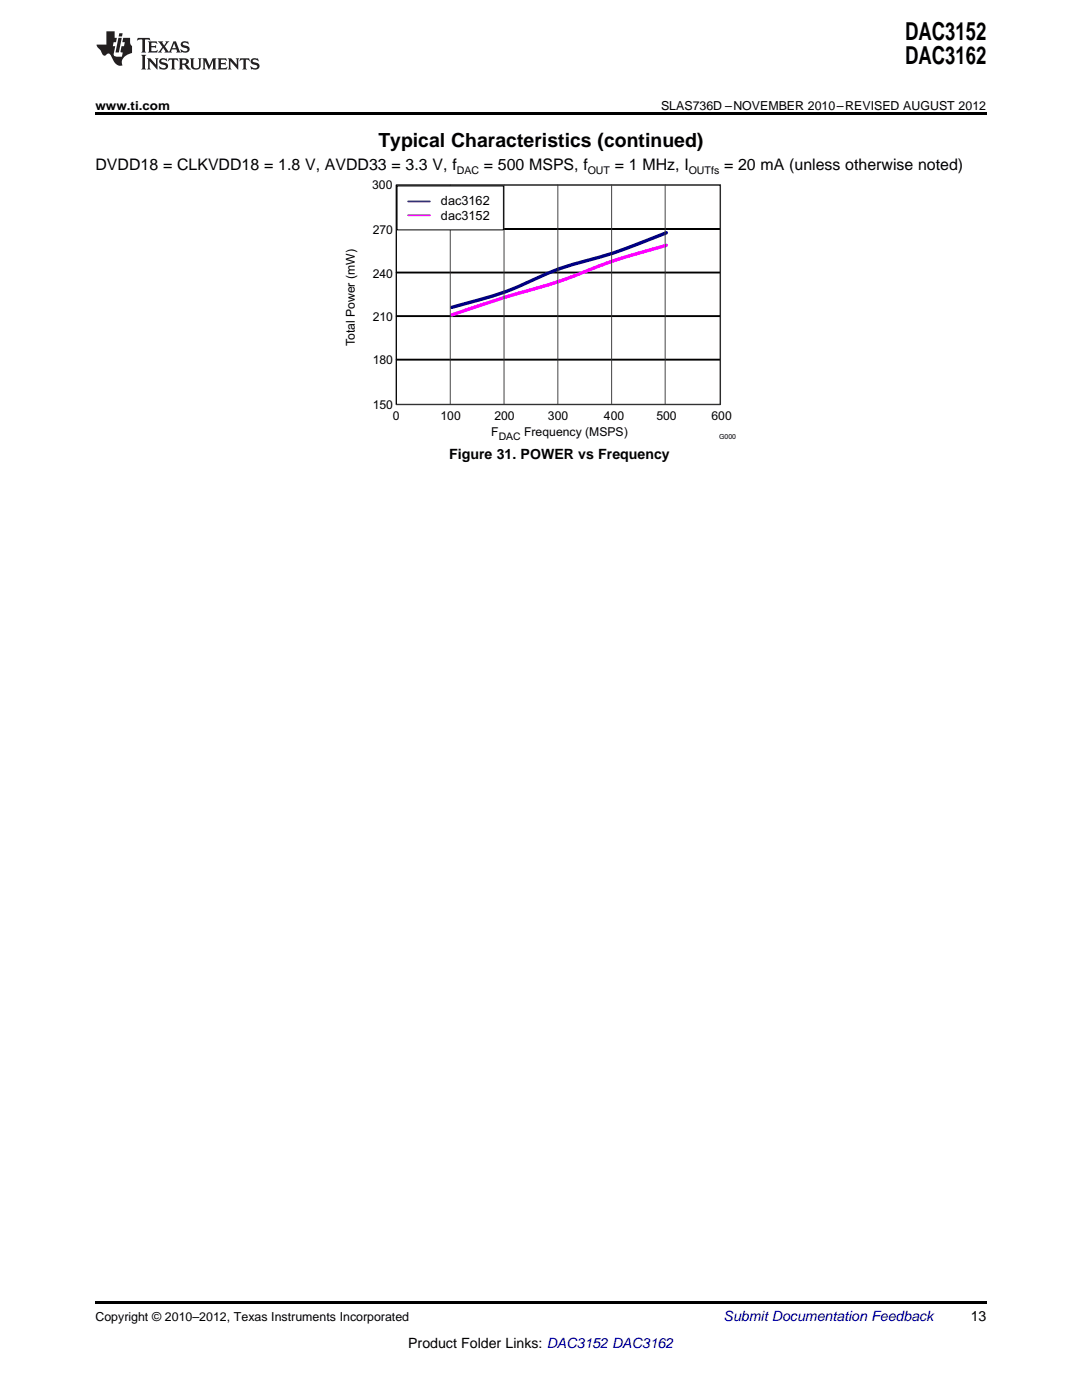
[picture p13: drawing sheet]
<svg xmlns="http://www.w3.org/2000/svg" width="216mm" height="279mm" viewBox="0 0 216 279" stroke-linecap="round" stroke-linejoin="round" font-family="sans-serif">
<defs><g id="words">
<g font-size="4.9">
<text x="180.6" y="7.9">DAC3152</text>
<text x="180.6" y="12.8">DAC3162</text>
</g>
<text font-size="3.9" x="75.5" y="29.3">Typical Characteristics (continued)</text>
<g font-size="3.2">
<text x="19" y="34">DVDD18 = CLKVDD18 = 1.8 V, AVDD33 = 3.3 V, f</text>
<text x="96.5" y="34">= 500 MSPS, f</text>
<text x="122.7" y="34">= 1 MHz, I</text>
<text x="144.5" y="34">= 20 mA (unless otherwise noted)</text>
</g>
<g font-size="2.8">
<text x="89.6" y="91.6">Figure 31. POWER vs Frequency</text>
<text x="193.7" y="263.6">13</text>
<text x="81.5" y="269">Product Folder Links: DAC3152 DAC3162</text>
</g>
<text font-size="2.8" fill="#0000c8" x="144.4" y="263.6">Submit Documentation Feedback</text>
<g font-size="2.5">
<text x="19" y="21.9">www.ti.com</text>
<text x="131.9" y="21.9">SLAS736D –NOVEMBER 2010–REVISED AUGUST 2012</text>
<text x="88" y="40.9">dac3162</text>
<text x="88" y="43.8">dac3152</text>
<text x="19" y="263.6">Copyright © 2010–2012, Texas Instruments Incorporated</text>
</g>
<g font-size="2.4">
<text x="74.3" y="37.8">300</text>
<text x="74.4" y="46.8">270</text>
<text x="74.4" y="55.6">240</text>
<text x="74.4" y="64.1">210</text>
<text x="70.8" y="69.1" transform="rotate(-90 70.8 69.1)">Total Power (mW)</text>
<text x="74.4" y="72.6">180</text>
<text x="74.4" y="81.6">150</text>
<text x="78.4" y="83.7">0</text>
<text x="87.9" y="83.7">100</text>
<text x="98.7" y="83.7">200</text>
<text x="109.3" y="83.7">300</text>
<text x="120.5" y="83.7">400</text>
<text x="131" y="83.7">500</text>
<text x="142" y="83.7">600</text>
<text x="98" y="87">F</text>
<text x="104.6" y="87">Frequency (MSPS)</text>
</g>
<g font-size="2.1">
<text x="91.1" y="34.6">DAC</text>
<text x="117.3" y="34.6">OUT</text>
<text x="137.4" y="34.6">OUTfs</text>
<text x="99.5" y="87.8">DAC</text>
</g>
<text font-size="1.4" x="143.5" y="87.7">G000</text>
</g></defs>
<path d="M79.1 54.3h64.6v.2h-64.6zM79.1 54.4h64.6M79.3 45.7h64.4M79.3 45.6h64.4v.2h-64.4zM79.1 63h64.6v.2h-64.6zM79.1 71.7h64.6v.2h-64.6zM79.1 63.1h64.6M79.1 71.8h64.6" fill="none" stroke="#000" stroke-width=".2"/>
<path d="M90 61.2l2.8-.8a69.3 69.3 0 0 0 16-5.8 53.6 53.6 0 0 1 10.8-3.4 149 149 0 0 0 13.4-4.9v.3a110.8 110.8 0 0 1-18.7 6.4 85.6 85.6 0 0 0-12 4.9 118.5 118.5 0 0 1-12.2 3.6z" fill-rule="evenodd" fill="#000080"/>
<path d="M90 61.2l2.8-.8a69.3 69.3 0 0 0 16-5.8 53.7 53.7 0 0 1 10.8-3.4 148.7 148.7 0 0 0 13.4-4.9v.3a110.7 110.7 0 0 1-18.7 6.4 85.6 85.6 0 0 0-12 4.9 118.5 118.5 0 0 1-12.2 3.6z" fill="none" stroke="#000080" stroke-width=".33"/>
<path d="M90 62.8l.1-.1a377.1 377.1 0 0 1 21.4-6.7l2.7-1a111 111 0 0 1 18.8-6.2v.3a116.7 116.7 0 0 0-18.7 6.3l-2.7 .9-5.4 1.6a222.5 222.5 0 0 0-16.1 5.1z" fill-rule="evenodd" fill="#f0f"/>
<path d="M90 62.8l.1-.1a377 377 0 0 1 21.4-6.7l2.7-1a111 111 0 0 1 18.8-6.2v.3a116.7 116.7 0 0 0-18.7 6.3l-2.7 .9-5.4 1.6a222.5 222.5 0 0 0-16.1 5.1z" fill="none" stroke="#f0f" stroke-width=".33"/>
<path d="M79.1 36.9h64.6v43.8h-64.6z" fill="none" stroke="#000" stroke-width=".26"/>
<path d="M89.8 36.9v43.8M100.6 36.9v43.8M111.3 36.9v43.8M122 36.9v43.8M132.7 36.9v43.8M143.7 36.9v43.8h-64.6" fill="none" stroke="#333" stroke-width=".2"/>
<path d="M79.2 37.1h21.3v8.8h-21.3z" fill="#fff"/>
<path d="M79.2 37.1h21.3v8.8h-21.3z" fill="none" stroke="#000" stroke-width=".2"/>
<path d="M81.4 43h4.4" fill="none" stroke="#ed028c" stroke-width=".35"/>
<path d="M81.4 40.2h4.4" fill="none" stroke="#2e3092" stroke-width=".35"/>
<g fill="#231f20">
<path d="M27.5 7.6l-.1 .5 .4-.2h.6v.1v2.1l-.2 .4h1l-.3-.4v-2.1l.1-.1h.5l.5 .2-.2-.5zM29.5 8.3l.2 .3v1.5l-.2 .4h1.8l.2-.6a1.04 1.04 0 0 1-1.3 .2v-.7h.6l.3 .2v-.6l-.3 .2h-.6v-.6l.8-.1 .4 .3-.2-.5zM31.5 8.3l.9 1.1-.9 1.1h.8l-.2-.2 .5-.7 .4 .7-.2 .2h1.5l-.1-.2 .1-.4h.9l.1 .4-.2 .2h1l-.3-.3-.7-1.9h-.5l-.9 2-.8-1 .9-1h-.8l.1 .3-.3 .5-.4-.6 .2-.2zM34.7 8.6l.4 1h-.7zM36.3 8.4a.63 .63 0 0 0-.2 .7 .63 .63 0 0 0 .6 .4l.6 .2 .1 .2a.75 .75 0 0 1-.7 .4 .75 .75 0 0 1-.6-.5l.1 .7 .1-.1a1.11 1.11 0 0 0 1.5-.6 1.13 1.13 0 0 0-1.2-.8l-.1-.4a1.04 1.04 0 0 1 1.2 .2l-.2-.5-.1 .1-.5-.2zM28.2 10.9l.2 .4v2.2l-.2 .4h1l-.3-.4v-2.2l.3-.4zM29.3 11.6l.3 .4v1.5l-.3 .4h.8l-.2-.4v-1.3l1.5 1.7v-1.9l.2-.4h-.7l.2 .4v.9l-1.1-1.3zM32 11.8a.62 .62 0 0 0-.2 .7 .62 .62 0 0 0 .6 .4l.6 .1 .1 .3a.76 .76 0 0 1-.7 .3 .76 .76 0 0 1-.6-.4l.1 .7 .1-.1a1.11 1.11 0 0 0 1.5-.6 1.13 1.13 0 0 0-1.2-.8l-.1-.4a1.04 1.04 0 0 1 1.2 .2l-.2-.6-.1 .1-.5-.1zM33.7 11.6l-.2 .6a.61 .61 0 0 1 .8-.3v1.6l-.2 .4h.9l-.2-.4v-1.6a.63 .63 0 0 1 .8 .3l-.2-.6zM35.6 11.6l.3 .4v1.5l-.3 .4h1l-.2-.2v-.8l.5 .2a.76 .76 0 0 0 1.2 .7l-1-1a.58 .58 0 0 0 .6-.5 .58 .58 0 0 0-.5-.6zM36.4 11.9h.1a.45 .45 0 0 1 .5 .1 .45 .45 0 0 1 .1 .5l-.7 .2zM37.9 11.6l.2 .2a2.17 2.17 0 0 0 .3 1.9 .99 .99 0 0 0 1.6-.6v-1.1l.2-.4h-.7l.2 .2a1.92 1.92 0 0 1-.2 1.8 .6 .6 0 0 1-.9-.5v-1.1l.2-.4zM40.4 11.6l.2 .4v1.5l-.2 .4h.7l-.2-.4v-1.4l.8 1.8 .8-1.8v1.4l-.2 .4h.9l-.2-.4v-1.5l.2-.4h-.8l-.6 1.5-.6-1.5zM43.4 11.6l.2 .4v1.5l-.2 .4h1.8l.2-.6a1.04 1.04 0 0 1-1.3 .1v-.6h.5l.4 .2v-.6l-.4 .2h-.5v-.7h.8l.3 .3-.1-.6zM45.5 11.6l.2 .4v1.5l-.2 .4h.7l-.2-.4v-1.3l1.5 1.7v-1.9l.2-.4h-.7l.2 .4v.9l-1.1-1.3zM47.9 11.6l-.1 .6a.61 .61 0 0 1 .8-.3v1.6l-.3 .4h1l-.3-.4 .1-1.6a.63 .63 0 0 1 .7 .3l-.1-.6zM50.2 11.8a.62 .62 0 0 0-.2 .7 .62 .62 0 0 0 .6 .4l.6 .1 .2 .3a.76 .76 0 0 1-.8 .3 .76 .76 0 0 1-.6-.4l.1 .7 .2-.1a1.11 1.11 0 0 0 1.5-.6 1.13 1.13 0 0 0-1.3-.8l-.1-.4a1.04 1.04 0 0 1 1.2 .2l-.1-.6-.2 .1-.5-.1z"/>
<path d="M21.2 6.3v2.6h-1.9l.1 .4 .7 .9a.91 .91 0 0 0 1 .8 .56 .56 0 0 1 .5-.3 .56 .56 0 0 1 .5 .3l.4 .8a1.53 1.53 0 0 0 1.9 1.2 1.54 1.54 0 0 1 1-2.1l.9-.3v-1.4a1.52 1.52 0 0 1-.3-1.6h-1.4l-.2 .8h.5l-.2 .8h-.4l-.2 1v.2l.4 .1-.2 .8a1.93 1.93 0 0 1-1.6-.3l.3-1.8h-.5l.2-.8h.4l.2-.8h-.4v-1.3zM23.6 7.6l-.6 2.9h.7l.6-2.9zM23.8 6.6l-.1 .7h.6l.2-.7z"/>
</g>
<path d="M19 259.7h177.8v.5h-177.8z" fill="#000"/>
<path d="M111.5 93.3h.3v.8h-.3z" fill="#fff"/>
<path d="M19 22.5h177.8v.5h-177.8z" fill="#000"/>
<use href="#words"/>
</svg>
